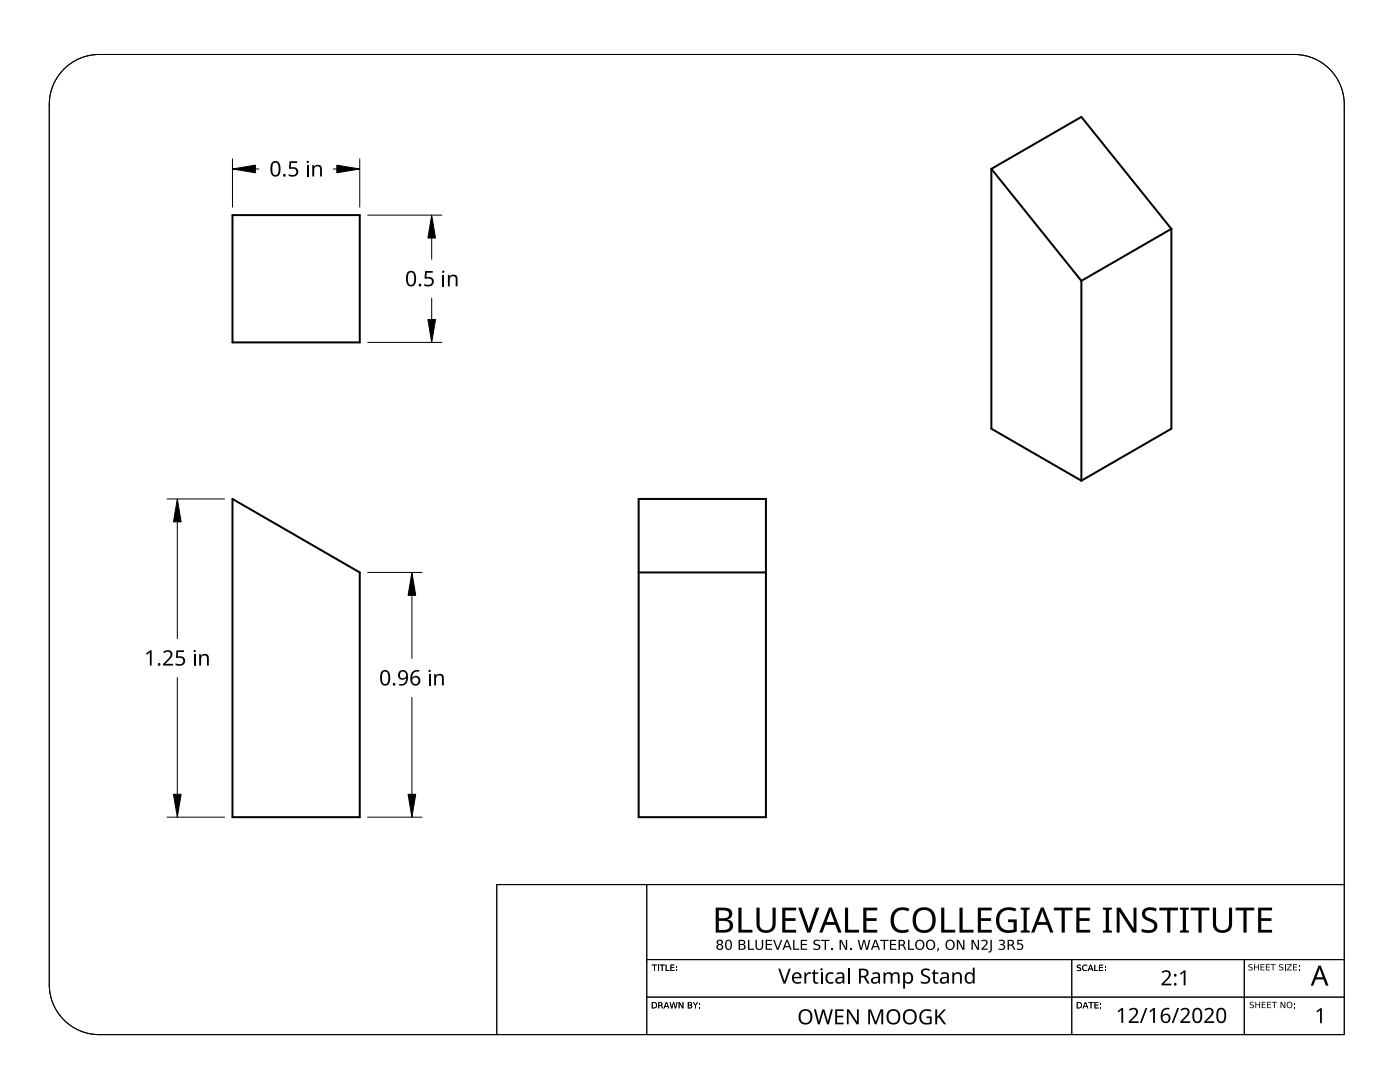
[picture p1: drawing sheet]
<svg xmlns="http://www.w3.org/2000/svg" width="279mm" height="216mm" viewBox="0 0 279 216" stroke-linecap="round" stroke-linejoin="round" font-family="sans-serif">
<path d="M197.9 33.7v51.8l17.9 10.4M197.9 33.7l17.9 22.3M197.9 33.7l17.9-10.4 18 22.4M46.4 42.9h25.4v25.4h-25.4zM215.8 56v39.9M233.8 45.7l-18 10.3M233.8 45.7v39.8l-18 10.4M46.4 99.6l25.4 14.6v48.9h-25.4zM127.5 99.6h25.4v63.5h-25.4zM127.5 114.2h25.4" fill="none" stroke="#000" stroke-width=".4"/>
<path d="M13.2 13.4a9.9 9.9 0 0 1 6.6-2.5h238.5a10 10 0 0 1 10 9.9v185.6h-248.5a10 10 0 0 1-10-9.9v-175.7a10 10 0 0 1 3.4-7.4z" fill="none" stroke="#000" stroke-width=".2"/>
<path d="M129.1 176.5v29.9M129.1 199h139.2M129.1 191.5h139.2M213.9 191.5v14.9M248.3 191.5v14.9" fill="none" stroke="#000" stroke-width=".2"/>
<path d="M129.1 176.5v29.9M268.3 176.5h-169.2v29.9M129.1 199h139.2M129.1 191.5h139.2M213.9 191.5v14.9M248.3 191.5v14.9" fill="none" stroke="#000" stroke-width=".2"/>
<g fill="#000">
<path d="M130.1 192.5h1v.1h-.4v1.1h-.2v-1.1h-.4zM131.3 192.5h.2v1.2h-.2zM131.6 192.5h1.1v.1h-.5v1.1h-.1v-1.1h-.5zM132.8 192.5h.2v1.1h.6v.1h-.8zM133.6 200h.2l.3 1 .2-1h.2l.3 1 .2-1h.2l-.3 1.2h-.2l-.3-1.1-.2 1.1h-.2zM133.8 192.5h.8v.1h-.6v.4h.6v.1h-.6v.5h.6v.1h-.8zM134.9 192.8h.2v.3h-.2zM134.9 193.5h.2v.2h-.2zM135.4 200h.3l.5 1v-1h.2v1.2h-.2l-.6-1v1h-.2zM138.3 200h.2l.3 .5 .3-.5h.2l-.4 .6v.6h-.2v-.6zM215 192.6l.7-.1-.1 .2a.28 .28 0 0 0-.4-.1 .28 .28 0 0 0 0 .4 .42 .42 0 0 1 .5 .2 .42 .42 0 0 1-.3 .6l-.5-.1v-.2l.2 .1a.29 .29 0 0 0 .4 0 .29 .29 0 0 0 .1-.4 .29 .29 0 0 0-.4 0l-.3-.2zM216.1 192.7l.5-.2 .4 .1v.2l-.2-.1a.49 .49 0 0 0-.6 .5 .49 .49 0 0 0 .8 .3 .52 .52 0 0 1-.6 .3 .52 .52 0 0 1-.4-.5z"/>
<path d="M217.2 200h1.1v.1h-.5v1.1h-.1v-1.1h-.5zM218.4 192.5h.2v1.1h.6v.1h-.8zM218.4 200h.8v.1h-.6v.4h.6v.1h-.6v.5h.6v.1h-.8zM219.4 192.5h.7v.1h-.6v.4h.6v.2h-.6v.4h.7v.1h-.8zM220.5 192.9h.2v.2h-.2zM220.5 193.5h.2v.2h-.2zM139.5 200.3h.2v.2h-.2zM139.5 201h.2v.2h-.2zM219.5 200.3h.2v.2h-.2zM219.5 201h.2v.2h-.2z"/>
<path d="M130.1 200h.3a.63 .63 0 0 1 .7 .6 .63 .63 0 0 1-.7 .6h-.3zM130.2 200.1v1h.2a.49 .49 0 0 0 .5-.5 .49 .49 0 0 0-.5-.5z"/>
<path d="M132.9 200h.2l.5 1.2h-.2l-.1-.3h-.6l-.1 .3h-.2zM133 200.1l-.2 .6h.4z"/>
<path d="M137.3 200h.4a.3 .3 0 0 1 .4 .2 .3 .3 0 0 1-.2 .3 .35 .35 0 0 1 .2 .5 .35 .35 0 0 1-.4 .2h-.4zM137.4 200.6v.5h.3a.23 .23 0 0 0 .3-.3 .23 .23 0 0 0-.3-.2zM137.4 200.1v.4h.3a.19 .19 0 0 0 .2-.2 .19 .19 0 0 0-.2-.2z"/>
<path d="M214.9 200h.3a.63 .63 0 0 1 .7 .6 .63 .63 0 0 1-.7 .6h-.3zM215.1 200.1v1h.2a.49 .49 0 0 0 .5-.5 .49 .49 0 0 0-.5-.5z"/>
<path d="M216.5 200h.2l.5 1.2h-.2l-.1-.3h-.6l-.1 .3h-.1zM216.6 200.1l-.2 .6h.5z"/>
<path d="M217.6 192.5h.1l.5 1.2h-.2l-.1-.3h-.5l-.1 .3h-.2zM217.7 192.7l-.3 .6h.5z"/>
<path d="M131.4 200h.4a.35 .35 0 0 1 .4 .2 .35 .35 0 0 1-.2 .4l.4 .6h-.2l-.2-.4-.3-.1h-.1v.5h-.2zM131.6 200.1v.4h.2a.22 .22 0 0 0 .2-.2 .22 .22 0 0 0-.2-.2z"/>
</g>
<g fill="#000">
<path d="M130.1 192.5h1v.1h-.4v1.1h-.2v-1.1h-.4zM131.3 192.5h.2v1.2h-.2zM131.6 192.5h1.1v.1h-.5v1.1h-.1v-1.1h-.5zM132.8 192.5h.2v1.1h.6v.1h-.8zM133.6 200h.2l.3 1 .2-1h.2l.3 1 .2-1h.2l-.3 1.2h-.2l-.3-1.1-.2 1.1h-.2zM133.8 192.5h.8v.1h-.6v.4h.6v.1h-.6v.5h.6v.1h-.8zM134.9 192.8h.2v.3h-.2zM134.9 193.5h.2v.2h-.2zM135.4 200h.3l.5 1v-1h.2v1.2h-.2l-.6-1v1h-.2zM138.3 200h.2l.3 .5 .3-.5h.2l-.4 .6v.6h-.2v-.6zM147.4 181.1h.6v4.4h2.2v.6h-2.8zM149.3 187.5h.2v1.8h1v.2h-1.2z"/>
<path d="M150.8 187.5h.2v1.2a.5 .5 0 0 0 .5 .6 .5 .5 0 0 0 .5-.6v-1.2h.3v1.3a.76 .76 0 0 1-.8 .8 .76 .76 0 0 1-.7-.8zM152.8 187.5h1.3v.3h-1v.6h.9v.2h-.9v.7h1v.2h-1.3zM151 181.1h.6v3.2a1.29 1.29 0 0 0 1.3 1.3 1.29 1.29 0 0 0 1.3-1.3v-3.2h.6v3.2a1.92 1.92 0 0 1-1.9 1.9 1.92 1.92 0 0 1-1.9-1.9zM154.3 187.5h.3l.6 1.7 .6-1.7h.3l-.7 2h-.3zM158.3 187.5h.3v1.8h.9v.2h-1.2zM156.1 181.1h2.8v.6h-2.2v1.5h2.1v.6h-2.1v1.7h2.2v.6h-2.8zM159.3 181.1h.7l1.4 4.3 1.4-4.3h.7l-1.8 5h-.6zM159.8 187.5h1.3v.3h-1v.6h.9v.2h-.9v.7h1v.2h-1.3zM162.5 187.6l.8-.1 .3 .1v.3l-.4-.2a.38 .38 0 0 0-.6 .3 .38 .38 0 0 0 .5 .4 .62 .62 0 0 1 .6 .8 .62 .62 0 0 1-.9 .4l-.5-.2v-.2l.5 .1a.41 .41 0 0 0 .6-.3 .41 .41 0 0 0-.5-.4 .55 .55 0 0 1-.5-.3 .55 .55 0 0 1 .1-.7zM163.9 187.5h1.7v.3h-.8v1.7h-.2v-1.7h-.7zM165.8 189.2h.3v.3h-.3zM167.6 187.5h.3l.9 1.7v-1.7h.3v2h-.4l-.9-1.6v1.6h-.2z"/>
<path d="M168.6 181.1h.7v4.4h2.1v.6h-2.8zM169.6 189.2h.3v.3h-.3zM171.2 187.5h.2l.5 1.7 .4-1.7h.3l.4 1.7 .4-1.7h.3l-.5 2h-.3l-.5-1.7-.4 1.7h-.3zM172.3 181.1h2.8v.6h-2.2v1.5h2v.6h-2v1.7h2.2v.6h-2.8zM175.7 187.5h1.6v.3h-.7v1.7h-.2v-1.7h-.7zM177.6 187.5h1.3v.3h-1v.6h.9v.2h-.9v.7h1v.2h-1.3zM178.4 181.7a2.78 2.78 0 0 1 3.1-.4l-.3 .6a1.89 1.89 0 0 0-2.2 0 1.89 1.89 0 0 0-.6 2.2 1.77 1.77 0 0 0 2.6 1.4l.3-.1v.6a2.4 2.4 0 0 1-3.5-1.6 3.2 3.2 0 0 1 .6-2.7zM181.2 187.5h.3v1.8h1v.2h-1.3zM187.1 189.2h.3v.2l-.2 .4h-.2zM187.8 181.1h.7v4.4h2.1v.6h-2.8zM191 187.5h.3l.9 1.7v-1.7h.3v2h-.4l-.9-1.6v1.6h-.2zM191.5 181.1h.6v4.4h2.2v.6h-2.8z"/>
<path d="M193.9 187.5h.3l.9 1.7v-1.7h.3v2h-.4l-.9-1.6v1.6h-.2zM195.9 187.6h.1a.7 .7 0 0 1 1 .2 .7 .7 0 0 1-.3 1l-.5 .5h.9v.2h-1.2v-.2l.4-.5a.74 .74 0 0 0 .4-1l-.8 .1zM197.7 187.5h.2v1.9a.57 .57 0 0 1-.6 .7v-.3a.34 .34 0 0 0 .4-.4zM195.1 181.1h2.8v.6h-2.1v1.5h2v.6h-2v1.7h2.1v.6h-2.8zM199.3 187.6l.3-.1a.56 .56 0 0 1 .8 .1 .56 .56 0 0 1-.1 .8l-.1 .1a.61 .61 0 0 1 .4 .8 .61 .61 0 0 1-.9 .3l-.4-.1v-.3l.4 .1a.45 .45 0 0 0 .6-.4 .45 .45 0 0 0-.7-.3v-.2h.3a.34 .34 0 0 0 .4-.5 .34 .34 0 0 0-.6-.2l-.4 .1zM199.5 181.7a3.2 3.2 0 0 1 3.3-.4l-.2 .6a2.01 2.01 0 0 0-3.1 1.3 1.9 1.9 0 0 0 2.3 2.4l.5-.1v-1.5h-1.1v-.5h1.7v2.4a3.2 3.2 0 0 1-3.7-.6 3.1 3.1 0 0 1 .3-3.6zM203 187.5h1.1v.3h-.8v.4a.73 .73 0 0 1 .9 .8 .73 .73 0 0 1-1.1 .5h-.2v-.3l.2 .1a.51 .51 0 0 0 .8-.1 .51 .51 0 0 0-.3-.8l-.6 .1zM203.7 181.1h1.8v.4l-.6 .1v4l.6 .1v.4h-1.8v-.4l.6-.1v-4l-.6-.1zM210.3 181.1h3.7v.6h-1.5v4.4h-.6v-4.4h-1.6zM215 192.6l.7-.1-.1 .2a.28 .28 0 0 0-.4-.1 .28 .28 0 0 0 0 .4 .42 .42 0 0 1 .5 .2 .42 .42 0 0 1-.3 .6l-.5-.1v-.2l.2 .1a.29 .29 0 0 0 .4 0 .29 .29 0 0 0 .1-.4 .29 .29 0 0 0-.4 0l-.3-.2zM216.1 192.7l.5-.2 .4 .1v.2l-.2-.1a.49 .49 0 0 0-.6 .5 .49 .49 0 0 0 .8 .3 .52 .52 0 0 1-.6 .3 .52 .52 0 0 1-.4-.5zM217.2 200h1.1v.1h-.5v1.1h-.1v-1.1h-.5z"/>
<path d="M214.8 181.1h2.8v.6h-2.2v1.5h2.1v.6h-2.1v1.7h2.2v.6h-2.8zM218.4 192.5h.2v1.1h.6v.1h-.8zM218.4 200h.8v.1h-.6v.4h.6v.1h-.6v.5h.6v.1h-.8zM219.4 192.5h.7v.1h-.6v.4h.6v.2h-.6v.4h.7v.1h-.8zM220.5 192.9h.2v.2h-.2zM220.5 193.5h.2v.2h-.2zM220.1 181.1h1.8v.4l-.6 .1v4l.6 .1v.4h-1.8v-.4l.6-.1v-4l-.6-.1zM222.9 181.1h.7l2.6 4.1v-4.1h.6v5h-.7l-2.7-4.1v4.1h-.5zM228.1 181.6a2.35 2.35 0 0 1 2.8-.3l-.2 .6a1.56 1.56 0 0 0-2.1 .1 1.05 1.05 0 0 0 1 1.3 1.44 1.44 0 0 1 1.4 1.7 1.44 1.44 0 0 1-1.8 1.2l-1.4-.3v-.6a1.93 1.93 0 0 0 2.5-.2 1.1 1.1 0 0 0-1.1-1.3 1.44 1.44 0 0 1-1.1-2.2zM231.4 181.1h3.7v.6h-1.5v4.4h-.7v-4.4h-1.5zM235.5 181.1h1.8v.4l-.6 .1v4l.6 .1v.4h-1.8v-.4l.6-.1v-4l-.6-.1zM237.6 181.1h3.8v.6h-1.6v4.4h-.6v-4.4h-1.6z"/>
<path d="M242.1 181.1h.6v3.2a1.29 1.29 0 0 0 1.3 1.3 1.29 1.29 0 0 0 1.3-1.3v-3.2h.6v3.2a1.92 1.92 0 0 1-1.9 1.9 1.92 1.92 0 0 1-1.9-1.9zM246.6 181.1h3.7v.6h-1.5v4.4h-.6v-4.4h-1.6zM249.2 192.5l.5-.1h.2l-.1 .1a.28 .28 0 0 0-.4-.1 .28 .28 0 0 0 0 .4 .42 .42 0 0 1 .6 .3 .42 .42 0 0 1-.4 .5h-.5v-.2l.2 .1a.29 .29 0 0 0 .4 0 .29 .29 0 0 0 .1-.4 .29 .29 0 0 0-.4-.1l-.2-.2zM249.5 200l.5-.1h.2l-.1 .2a.28 .28 0 0 0-.4-.1 .28 .28 0 0 0-.1 .4 .42 .42 0 0 1 .6 .2 .42 .42 0 0 1-.3 .6l-.5-.1v-.2l.2 .1a.29 .29 0 0 0 .4 0 .29 .29 0 0 0 0-.4 .29 .29 0 0 0-.3 0l-.3-.2zM250.3 192.4h.1v.5h.7v-.5h.1v1.2h-.1v-.6h-.7v.6h-.1zM250.5 199.9h.2v.5h.6v-.5h.2v1.3h-.2v-.6h-.6v.6h-.2zM251.6 192.4h.7v.1h-.6v.4h.6v.1h-.6v.5h.7v.1h-.8zM251.8 199.9h.8v.1h-.6v.4h.6v.2h-.6v.4h.6v.2h-.8zM252.6 192.4h.8v.1h-.6v.4h.6v.1h-.6v.5h.6v.1h-.8zM252.9 199.9h.8v.1h-.6v.4h.6v.2h-.6v.4h.6v.2h-.8zM253.5 192.4h1.1v.1h-.4v1.1h-.2v-1.1h-.5zM253.8 199.9h1.1v.1h-.5v1.2h-.2v-1.2h-.4z"/>
<path d="M251.1 181.1h2.8v.6h-2.2v1.5h2v.6h-2v1.7h2.2v.6h-2.8zM255.6 199.9h.2l.5 1.1v-1.1h.2v1.3h-.2l-.6-1.1v1.1h-.1zM255.4 192.5l.5-.1h.2l-.1 .1a.28 .28 0 0 0-.4-.1 .28 .28 0 0 0-.1 .4 .42 .42 0 0 1 .6 .3 .42 .42 0 0 1-.3 .5h-.5v-.2l.2 .1a.29 .29 0 0 0 .4 0 .29 .29 0 0 0 0-.4 .29 .29 0 0 0-.4-.1l-.2-.2zM256.4 192.4h.2v1.2h-.2zM256.8 192.4h1l-.8 1.1h.8v.1h-1l.8-1.1h-.8zM258.1 192.4h.8v.1h-.7v.4h.6v.1h-.6v.5h.7v.1h-.8zM259.2 192.7h.2v.3h-.2zM259.2 193.4h.2v.2h-.2zM139.5 200.3h.2v.2h-.2zM139.5 201h.2v.2h-.2zM219.5 200.3h.2v.2h-.2zM219.5 201h.2v.2h-.2z"/>
<path d="M258.2 200.3h.2v.2h-.2zM258.2 200.9h.2v.3h-.2z"/>
<path d="M130.1 200h.3a.63 .63 0 0 1 .7 .6 .63 .63 0 0 1-.7 .6h-.3zM130.2 200.1v1h.2a.49 .49 0 0 0 .5-.5 .49 .49 0 0 0-.5-.5z"/>
<path d="M132.9 200h.2l.5 1.2h-.2l-.1-.3h-.6l-.1 .3h-.2zM133 200.1l-.2 .6h.4z"/>
<path d="M137.3 200h.4a.3 .3 0 0 1 .4 .2 .3 .3 0 0 1-.2 .3 .35 .35 0 0 1 .2 .5 .35 .35 0 0 1-.4 .2h-.4zM137.4 200.6v.5h.3a.23 .23 0 0 0 .3-.3 .23 .23 0 0 0-.3-.2zM137.4 200.1v.4h.3a.19 .19 0 0 0 .2-.2 .19 .19 0 0 0-.2-.2z"/>
<path d="M142.8 181.1h1.9a1.2 1.2 0 0 1 1.4 1 1.2 1.2 0 0 1-.9 1.4 1.3 1.3 0 0 1 1.1 1.4 1.3 1.3 0 0 1-1.3 1.2h-2.2zM143.5 183.7v1.9h1a.94 .94 0 0 0 1.1-1 .94 .94 0 0 0-1.2-.9zM143.5 181.6v1.6h.9a.82 .82 0 0 0 1.1-.6 .82 .82 0 0 0-.9-.9z"/>
<path d="M143.2 187.6a.6 .6 0 0 1 .8-.1 .6 .6 0 0 1 .1 .9l-.2 .1a.61 .61 0 0 1 .4 .8 .61 .61 0 0 1-.9 .2 .55 .55 0 0 1-.4-.5 .55 .55 0 0 1 .4-.5l-.4-.3zM143.2 189a.45 .45 0 0 0 .9 0 .45 .45 0 0 0-.9 0zM143.3 188a.36 .36 0 0 0 .7 0 .36 .36 0 0 0-.7 0z"/>
<path d="M145 187.6a.74 .74 0 0 1 .9 .1 .74 .74 0 0 1 .2 .8 .75 .75 0 0 1-.7 1.1 .75 .75 0 0 1-.7-1.1zM145.1 187.8l-.1 .5a.66 .66 0 0 0 .5 1 1.09 1.09 0 0 0-.1-1.6z"/>
<path d="M147.4 187.5h.7a.48 .48 0 0 1 .6 .3 .48 .48 0 0 1-.3 .7 .56 .56 0 0 1 .4 .6 .56 .56 0 0 1-.7 .4h-.7zM147.7 188.6v.7h.4a.37 .37 0 0 0 .4-.4 .37 .37 0 0 0-.4-.3zM147.7 187.8v.6h.4a.31 .31 0 0 0 .4-.3 .31 .31 0 0 0-.4-.3z"/>
<path d="M156.9 187.5h.3l.8 2h-.3l-.2-.5h-.9l-.2 .5h-.2zM157.1 187.8l-.4 1h.7z"/>
<path d="M165.4 181.1h.6l2 5h-.7l-.6-1.6h-2l-.6 1.6h-.6zM165.7 181.7l-.8 2.3h1.6z"/>
<path d="M174.6 187.5h.3l.7 2h-.2l-.2-.5h-.9l-.2 .5h-.3zM174.7 187.8l-.3 1h.7z"/>
<path d="M179.3 187.5h.6a.56 .56 0 0 1 .7 .4 .56 .56 0 0 1-.3 .7l.6 .9h-.3l-.4-.7-.3-.1h-.3v.8h-.3zM179.6 187.8v.7h.3a.36 .36 0 0 0 .4-.4 .36 .36 0 0 0-.4-.3z"/>
<path d="M182.6 188.5a1 1 0 0 1 2 0 1 1 0 0 1-2 0zM183.2 187.8a.77 .77 0 0 0-.3 1.1 .77 .77 0 0 0 1.1 .2 .78 .78 0 0 0 .2-1 .78 .78 0 0 0-1-.3z"/>
<path d="M184.7 188.5a1 1 0 0 1 2 0 1 1 0 0 1-2 0zM185.3 187.8a.77 .77 0 0 0-.2 1.1 .77 .77 0 0 0 1.1 .2 .78 .78 0 0 0 .1-1 .78 .78 0 0 0-1-.3z"/>
<path d="M182.7 181.7a2.36 2.36 0 0 1 2.9-.4 2.36 2.36 0 0 1 1.1 2.6 2.32 2.32 0 0 1-2.6 2.2 2.32 2.32 0 0 1-2-2.8l.2-.8zM183.3 182a2.28 2.28 0 0 0 .6 3.5 1.73 1.73 0 0 0 2.2-2.2 1.64 1.64 0 0 0-.9-1.6 1.64 1.64 0 0 0-1.9 .3z"/>
<path d="M188.6 188.5a1 1 0 0 1 2 0 1 1 0 0 1-2 0zM189.2 187.8a.77 .77 0 0 0-.2 1.1 .77 .77 0 0 0 1.1 .2 .78 .78 0 0 0 .1-1 .78 .78 0 0 0-1-.3z"/>
<path d="M201.1 187.5h.6a.56 .56 0 0 1 .7 .4 .56 .56 0 0 1-.4 .7l.6 .9h-.2l-.4-.7-.3-.1h-.3v.8h-.3zM201.4 187.8v.7h.3a.36 .36 0 0 0 .4-.4 .36 .36 0 0 0-.4-.3z"/>
<path d="M207.7 181.1h.6l1.9 5h-.6l-.6-1.6h-2l-.6 1.6h-.6zM208 181.7l-.8 2.3h1.6z"/>
<path d="M214.9 200h.3a.63 .63 0 0 1 .7 .6 .63 .63 0 0 1-.7 .6h-.3zM215.1 200.1v1h.2a.49 .49 0 0 0 .5-.5 .49 .49 0 0 0-.5-.5z"/>
<path d="M216.5 200h.2l.5 1.2h-.2l-.1-.3h-.6l-.1 .3h-.1zM216.6 200.1l-.2 .6h.5z"/>
<path d="M217.6 192.5h.1l.5 1.2h-.2l-.1-.3h-.5l-.1 .3h-.2zM217.7 192.7l-.3 .6h.5z"/>
<path d="M256.7 200.5a.65 .65 0 0 1 1.3 0 .65 .65 0 0 1-1.3 0zM256.9 200.5a.47 .47 0 0 0 .9 0 .47 .47 0 0 0-.9 0z"/>
<path d="M131.4 200h.4a.35 .35 0 0 1 .4 .2 .35 .35 0 0 1-.2 .4l.4 .6h-.2l-.2-.4-.3-.1h-.1v.5h-.2zM131.6 200.1v.4h.2a.22 .22 0 0 0 .2-.2 .22 .22 0 0 0-.2-.2z"/>
</g>
<g fill="#000">
<path d="M57.8 32.2h1.5v.3h-1.2l-.1 .9a1.02 1.02 0 0 1 1.5 .8 1.02 1.02 0 0 1-1.4 1l-.5-.1v-.4a.88 .88 0 0 0 1 .3 .88 .88 0 0 0 .5-.9 .85 .85 0 0 0-1.2-.4l-.2-.1zM62.3 32.9h.3l.1 .3a.87 .87 0 0 1 .9-.3 .87 .87 0 0 1 .6 .8v1.5h-.3v-1.4a.61 .61 0 0 0-.8-.6 .61 .61 0 0 0-.4 .8v1.2h-.4zM84.8 54.1h1.6v.3h-1.2l-.1 .9a1.02 1.02 0 0 1 1.5 .8 1.02 1.02 0 0 1-1.4 1.1l-.5-.2v-.4a.88 .88 0 0 0 .9 .3 .88 .88 0 0 0 .6-.9 .85 .85 0 0 0-1.3-.4l-.2-.1zM89.4 54.8h.3v.4a.87 .87 0 0 1 1-.4 .87 .87 0 0 1 .6 .8v1.5h-.4v-1.4a.61 .61 0 0 0-.7-.6 .61 .61 0 0 0-.4 .8v1.2h-.4zM29.1 130.4l.9-.6h.3v3h-.4v-2.6l-.6 .5zM32.6 130.1a1.01 1.01 0 0 1 1.1-.4 1.01 1.01 0 0 1 .7 1l-.3 .6-1.1 1.2h1.5v.3h-2v-.3l1.1-1.1a.72 .72 0 0 0 .5-.7 .72 .72 0 0 0-.5-.6l-.8 .2zM35.2 129.8h1.5v.3h-1.2v.9a1.02 1.02 0 0 1 1.5 .8 1.02 1.02 0 0 1-1.4 1l-.6-.1v-.4a.88 .88 0 0 0 1 .3 .88 .88 0 0 0 .6-.9 .85 .85 0 0 0-1.3-.4l-.2-.1zM39.8 130.5h.3v.3a.87 .87 0 0 1 1-.3 .87 .87 0 0 1 .6 .8v1.5h-.4v-1.5a.61 .61 0 0 0-.7-.5 .61 .61 0 0 0-.5 .8v1.2h-.3zM86.6 134.5h.3l.1 .3a.87 .87 0 0 1 1-.3 .87 .87 0 0 1 .6 .8v1.5h-.4v-1.5a.61 .61 0 0 0-.7-.5 .61 .61 0 0 0-.5 .8v1.2h-.4zM155.3 193.3h.4l.9 2.5 .8-2.5h.4l-1 3h-.4zM160.5 194h.3l.1 .4 .4-.4h.5v.3l-.5 .1-.3 .3-.1 1.6h-.4zM162.4 193.5h.3v.5h.6v.3h-.6v1.3l.2 .4h.4v.2a.68 .68 0 0 1-1-.6v-1.3h-.3v-.2l.3-.1z"/>
<path d="M165 194.3l.4-.3h.5l.5 .1-.1 .3a.82 .82 0 0 0-1.2 .7 .82 .82 0 0 0 1.1 .8h.1v.3a1.12 1.12 0 0 1-1.3-.2 1.12 1.12 0 0 1-.2-1.3zM176.3 194h.3l.1 .3a.85 .85 0 0 1 1.4 .1 .8 .8 0 0 1 .9-.4 .8 .8 0 0 1 .5 .8v1.5h-.3v-1.5a.55 .55 0 0 0-.7-.5 .55 .55 0 0 0-.4 .7v1.3h-.3v-1.5a.56 .56 0 0 0-.8-.5 .56 .56 0 0 0-.3 .8v1.2h-.4zM183.9 193.6a1.41 1.41 0 0 1 1.7-.2l-.1 .3-.4-.1a.54 .54 0 0 0-.7 0 .54 .54 0 0 0-.1 .7l.4 .3a.92 .92 0 0 1 .9 1.1 .92 .92 0 0 1-1.3 .6l-.5-.1v-.4a1.06 1.06 0 0 0 1.5-.2 1.07 1.07 0 0 0-1.1-.9 .79 .79 0 0 1-.3-1.1zM186.4 193.5h.2v.5h.6v.3h-.6v1.3l.2 .4h.5v.2a.68 .68 0 0 1-1.1-.6v-1.3h-.3v-.2l.3-.1zM190.1 194h.3v.3a.86 .86 0 0 1 .9-.3 .86 .86 0 0 1 .7 .8v1.5h-.4v-1.5a.6 .6 0 0 0-.7-.5 .6 .6 0 0 0-.5 .8v1.2h-.3zM231.8 193.9a.99 .99 0 0 1 1.2-.3 .99 .99 0 0 1 .6 1l-.2 .5-1.1 1.2h1.5v.3h-2v-.3l1.1-1.1a.71 .71 0 0 0 .4-.6 .71 .71 0 0 0-.4-.7l-.9 .3zM235.5 194.3l.8-.7h.3v3h-.4l.1-2.6-.6 .5zM162.4 201.4h.4l.6 2.5 .7-2.5h.4l.7 2.5 .6-2.5h.4l-.8 3h-.4l-.7-2.6-.7 2.6h-.4zM166.7 201.4h1.7v.3h-1.3v1h1.2v.3h-1.2v1.1h1.3v.3h-1.7zM169 201.4h.4l1.6 2.5v-2.5h.4v3h-.5l-1.6-2.5 .1 2.5h-.4zM173.3 201.4h.5l1 2.5 .9-2.5h.6v3h-.4v-2.6l-1 2.6h-.3l-1-2.6v2.6h-.3zM183.9 201.8a1.92 1.92 0 0 1 2-.3l-.1 .4a1.23 1.23 0 0 0-1.9 .9 1.23 1.23 0 0 0 1.7 1.2v-.8h-.7v-.4h1v1.5l-.2 .1a1.6 1.6 0 0 1-2-.6 1.6 1.6 0 0 1 .2-2z"/>
<path d="M186.7 201.4h.3v1.5l1.4-1.5h.4l-1.2 1.3 1.2 1.7h-.4l-1.1-1.4-.3 .2v1.2h-.3zM223 201.8l.8-.7h.4v3h-.4v-2.6l-.6 .5zM225.3 201.4a.99 .99 0 0 1 1.1-.3 .99 .99 0 0 1 .7 1l-.3 .5-1.1 1.2h1.5v.3h-1.9v-.3l1-1.1a.71 .71 0 0 0 .5-.6 .71 .71 0 0 0-.5-.7l-.8 .3zM228.6 201.1h.4l-1.1 3h-.4zM229.4 201.8l.8-.7h.3v3h-.4l.1-2.6-.6 .5zM235 201.1h.3l-1.1 3h-.4zM235.6 201.4a.99 .99 0 0 1 1.1-.3 .99 .99 0 0 1 .7 1l-.3 .5-1.1 1.2h1.5v.3h-1.9v-.3l1-1.1a.71 .71 0 0 0 .5-.6 .71 .71 0 0 0-.5-.7l-.8 .3zM240.4 201.4a.99 .99 0 0 1 1.1-.3 .99 .99 0 0 1 .7 1l-.3 .5-1.1 1.2h1.5v.3h-2v-.3l1.1-1.1a.71 .71 0 0 0 .4-.6 .71 .71 0 0 0-.4-.7l-.8 .3zM262.7 201.8l.8-.6h.3v3h-.4l.1-2.6-.6 .4z"/>
<path d="M54.3 32.3a1.05 1.05 0 0 1 1.3 0 1.05 1.05 0 0 1 .4 1.2 1.31 1.31 0 0 1-1 1.8 1.22 1.22 0 0 1-1-1.6l.1-.8zM54.6 32.6a1.88 1.88 0 0 0 .2 2.3 .71 .71 0 0 0 .8-.9 1.17 1.17 0 0 0-.6-1.6z"/>
<path d="M81.4 54.3a1.05 1.05 0 0 1 1.2-.1 1.05 1.05 0 0 1 .4 1.2 1.3 1.3 0 0 1-1 1.8 1.22 1.22 0 0 1-1-1.6l.1-.8zM81.6 54.5a1.88 1.88 0 0 0 .3 2.3 .71 .71 0 0 0 .8-.9 1.17 1.17 0 0 0-.7-1.5z"/>
<path d="M76.2 133.9a1.05 1.05 0 0 1 1.3 0 1.05 1.05 0 0 1 .4 1.2 1.31 1.31 0 0 1-1 1.7 1.22 1.22 0 0 1-1-1.6l.1-.8zM76.5 134.2a1.88 1.88 0 0 0 .2 2.3 .71 .71 0 0 0 .8-1 1.17 1.17 0 0 0-.6-1.5z"/>
<path d="M79.7 134a1.11 1.11 0 0 1 1.4-.1 1.11 1.11 0 0 1 .3 1.3 1.38 1.38 0 0 1-1.7 1.6v-.4a1.01 1.01 0 0 0 1-.1 1.01 1.01 0 0 0 .3-1 .94 .94 0 0 1-1.4 .1 .94 .94 0 0 1 .1-1.4zM79.8 134.7a.66 .66 0 0 0 1.3 0 .66 .66 0 0 0-1.3 0z"/>
<path d="M82.3 134l.5-.2 .5-.1h.4v.3a1.03 1.03 0 0 0-1.4 1.2 .95 .95 0 0 1 1.5 0 .95 .95 0 0 1-.3 1.5 1.13 1.13 0 0 1-1.3-.2 1.13 1.13 0 0 1-.3-1.2l.1-.8zM82.2 135.8a.7 .7 0 0 0 1.4 0 .7 .7 0 0 0-1.4 0z"/>
<path d="M158.3 194.3a.96 .96 0 0 1 1.2-.2 .96 .96 0 0 1 .5 1.1h-1.6a.85 .85 0 0 0 .5 .8 .85 .85 0 0 0 1-.2v.4a1.22 1.22 0 0 1-1.6-.3 1.22 1.22 0 0 1 0-1.6zM158.6 194.5l-.2 .4h1.2a.56 .56 0 0 0-.3-.6 .56 .56 0 0 0-.7 .2z"/>
<path d="M166.9 194.2a.92 .92 0 0 1 1-.2 .92 .92 0 0 1 .6 .7v1.6h-.3v-.4a.73 .73 0 0 1-1.2 .3 .73 .73 0 0 1 .1-1.2l1.1-.1a.52 .52 0 0 0-.2-.6 .52 .52 0 0 0-.6 0l-.3 .2zM167.2 195.4a.48 .48 0 0 0 .2 .7 .48 .48 0 0 0 .7-.3l.1-.6z"/>
<path d="M171.4 193.3h.9a.86 .86 0 0 1 1 .6 .86 .86 0 0 1-.6 1l.9 1.4h-.5l-.7-1.3h-.6v1.3h-.4zM171.8 193.6v1.1h.5a.57 .57 0 0 0 .6-.6 .57 .57 0 0 0-.7-.5z"/>
<path d="M174.1 194.2a.92 .92 0 0 1 .9-.2 .92 .92 0 0 1 .6 .7v1.6h-.2l-.1-.4a.73 .73 0 0 1-1.1 .3 .73 .73 0 0 1 0-1.2l1.1-.1a.52 .52 0 0 0-.2-.6 .52 .52 0 0 0-.6 0l-.3 .2zM174.3 195.4a.48 .48 0 0 0 .2 .7 .48 .48 0 0 0 .7-.3l.1-.6z"/>
<path d="M180.2 194h.3l.1 .3a.94 .94 0 0 1 1.1-.2 .94 .94 0 0 1 .5 1 .95 .95 0 0 1-.5 1.1 .95 .95 0 0 1-1.1-.2v1.3h-.4zM180.8 194.5l-.2 .4a.72 .72 0 0 0 .1 .9 .72 .72 0 0 0 .9 .1 .87 .87 0 0 0 .3-1 .87 .87 0 0 0-.9-.6z"/>
<path d="M187.8 194.2a.92 .92 0 0 1 1-.2 .92 .92 0 0 1 .6 .7v1.6h-.3l-.1-.4a.73 .73 0 0 1-1.1 .3 .73 .73 0 0 1 .1-1.2l1-.1a.52 .52 0 0 0-.2-.6 .52 .52 0 0 0-.6 0l-.3 .2zM188 195.4a.48 .48 0 0 0 .2 .7 .48 .48 0 0 0 .7-.3l.1-.6z"/>
<path d="M192.9 194.2a.94 .94 0 0 1 1.3 .1l-.1-1.2h.4v3.2h-.3v-.3a.98 .98 0 0 1-1.3 .1 .98 .98 0 0 1-.4-1.2zM193.1 194.4a.87 .87 0 0 0-.2 1 .87 .87 0 0 0 .9 .6 1.03 1.03 0 0 0-.1-1.7z"/>
<path d="M263.1 192.7h.5l1.5 4h-.5l-.5-1.3h-1.5l-.5 1.3h-.5zM263.4 193.2l-.7 1.8h1.3z"/>
<path d="M159.7 201.8a1.47 1.47 0 0 1 2-.1 1.47 1.47 0 0 1 .3 1.8 1.43 1.43 0 0 1-1.9 .8 1.43 1.43 0 0 1-.7-1.9zM160.1 201.9a1.33 1.33 0 0 0 .4 2.2 1.25 1.25 0 0 0 1.2-.8 1.25 1.25 0 0 0-.4-1.4l-.7-.2z"/>
<path d="M177.3 201.8a1.47 1.47 0 0 1 1.9-.1 1.47 1.47 0 0 1 .4 1.8 1.43 1.43 0 0 1-1.9 .8 1.43 1.43 0 0 1-.7-1.9zM177.6 201.9a1.33 1.33 0 0 0 .5 2.2 1.25 1.25 0 0 0 1.2-.8 1.25 1.25 0 0 0-.4-1.4l-.7-.2z"/>
<path d="M180.5 201.8a1.47 1.47 0 0 1 2-.1 1.47 1.47 0 0 1 .4 1.8 1.43 1.43 0 0 1-1.9 .8 1.43 1.43 0 0 1-.8-1.9zM180.9 201.9a1.33 1.33 0 0 0 .4 2.2 1.25 1.25 0 0 0 1.3-.8 1.25 1.25 0 0 0-.4-1.4l-.7-.2z"/>
<path d="M232.1 201.4l.4-.2 .5-.1h.4v.3a1.01 1.01 0 0 0-1.4 1.2 .94 .94 0 0 1 1.5 .1 .94 .94 0 0 1-.5 1.4 1.12 1.12 0 0 1-1.1-.3 1.12 1.12 0 0 1-.3-1.2l.2-.7zM232 203.2a.65 .65 0 0 0 1.3 0 .65 .65 0 0 0-1.3 0z"/>
<path d="M238.3 201.3a1.03 1.03 0 0 1 1.2 0 1.03 1.03 0 0 1 .4 1.1 1.28 1.28 0 0 1-1 1.8 1.2 1.2 0 0 1-.9-1.6v-.8zM238.6 201.6a1.85 1.85 0 0 0 .2 2.2 .7 .7 0 0 0 .8-.9 1.16 1.16 0 0 0-.7-1.5z"/>
<path d="M243.1 201.3a1.03 1.03 0 0 1 1.2 0 1.03 1.03 0 0 1 .4 1.1 1.28 1.28 0 0 1-1 1.8 1.2 1.2 0 0 1-1-1.6l.1-.8zM243.3 201.6a1.85 1.85 0 0 0 .3 2.2 .7 .7 0 0 0 .7-.9 1.16 1.16 0 0 0-.6-1.5z"/>
<circle cx="56.8" cy="35" r=".27"/>
<circle cx="61.4" cy="32.3" r=".23"/>
<circle cx="83.8" cy="56.9" r=".27"/>
<circle cx="88.5" cy="54.2" r=".23"/>
<circle cx="31.8" cy="132.6" r=".27"/>
<circle cx="38.9" cy="129.9" r=".23"/>
<circle cx="78.7" cy="136.6" r=".27"/>
<circle cx="85.8" cy="133.9" r=".23"/>
<circle cx="164" cy="193.4" r=".23"/>
<circle cx="234.6" cy="196.4" r=".27"/>
<circle cx="234.6" cy="194.6" r=".28"/>
</g>
<path d="M61.4 32.9v2.3M88.5 54.8v2.3M38.8 130.5v2.3M85.7 134.5v2.3M164 194v2.3M169.4 193.1v3.2" fill="none" stroke="#000" stroke-width=".37"/>
<g fill="none" stroke="#000" stroke-width=".2">
<path d="M46.4 31.7v9.6M51 33.7h.7M66.5 33.7h.7M71.8 31.7v9.6M73.4 42.9h14.8M86.2 47.5v4.2M86.2 59.5v4.3M73.4 68.3h14.8M33.4 99.6h11.4M35.4 104.1v23.3M73.4 114.2h10.8M82.2 118.8v12.6"/>
<path d="M35.4 135.2v23.3M82.2 139.2v19.3M33.4 163.1h11.4M73.4 163.1h10.8"/>
</g>
<path d="M46.4 33.7l4.6-.7v1.5zM67.2 33l4.6 .7-4.6 .8zM86.2 42.9l.7 4.6h-1.5zM85.4 63.8h1.5l-.7 4.5zM35.4 99.6l.7 4.5h-1.5zM82.2 114.2l.8 4.6h-1.6zM34.6 158.5h1.5l-.7 4.6zM81.4 158.5h1.6l-.8 4.6z" fill="#000" stroke="#000" stroke-width=".2"/>
</svg>
